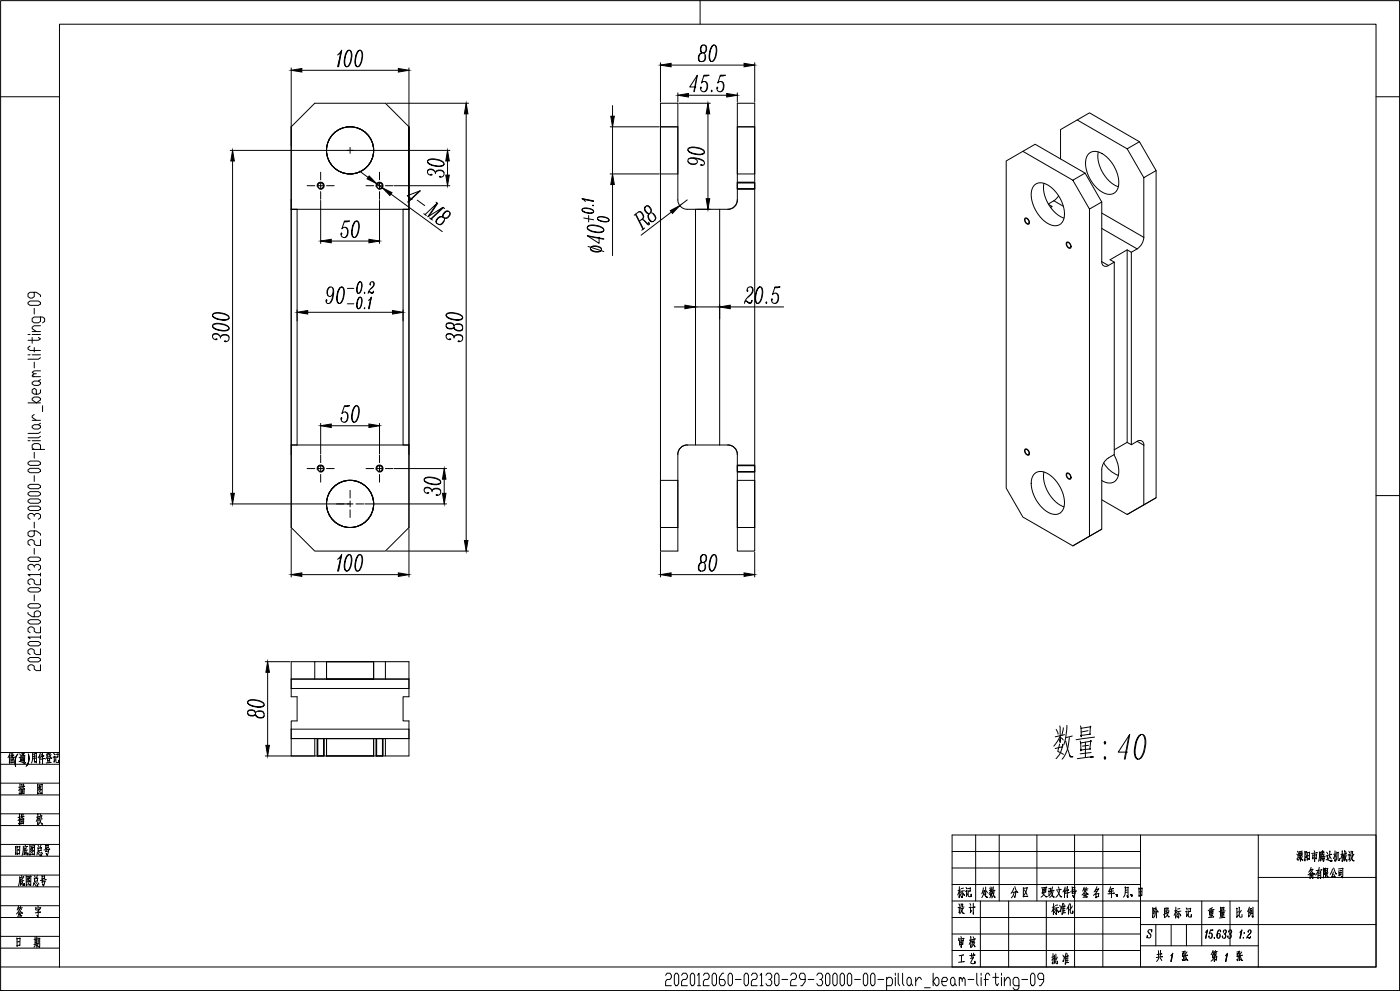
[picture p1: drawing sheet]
<svg xmlns="http://www.w3.org/2000/svg" width="2378mm" height="1682mm" viewBox="0 0 2378 1682" stroke-linecap="round" stroke-linejoin="round" font-family="sans-serif">
<defs><g id="words">
<text font-size="74.1" x="1789" y="1290">数量：40</text>
<g font-size="26.9">
<text x="1786" y="1554">标准化</text>
<text x="28" y="1610">日 期</text>
</g>
<g font-size="26.5">
<text x="25" y="1454">旧底图总号</text>
<text x="30" y="1506">底图总号</text>
<text x="1667" y="1525">处数</text>
<text x="1837" y="1525">签 名</text>
<text x="1785" y="1638">批 准</text>
<text x="1963" y="1633">共 1 张</text>
<text x="2056" y="1633">第 1 张</text>
</g>
<g font-size="26">
<text x="30" y="1401">描 校</text>
<text x="1626" y="1525">标记</text>
<text x="1717" y="1525">分 区</text>
<text x="1881" y="1525">年、月、日</text>
<text x="1626" y="1553">设 计</text>
<text x="27" y="1557">签 字</text>
<text x="1957" y="1560">阶 段 标 记</text>
<text x="1627" y="1609">审 核</text>
</g>
<g font-size="25.6">
<text x="1767" y="1525">更改文件号</text>
<text x="2051" y="1559">重 量</text>
</g>
<g font-size="25.1">
<text x="31" y="1349">描 图</text>
<text x="1627" y="1637">工 艺</text>
</g>
<text font-size="24.3" x="2100" y="1558">比 例</text>
<text font-size="20.3" x="2047" y="1594">15.633</text>
</g></defs>
<!-- layer: 0 -->
<g fill="none" stroke="#000" stroke-width="1.7">
<path d="M1 1h2376v1680h-2376zM1189 1v40M101 41h2236v1600h-2236zM1194 76a8 8 0 0 0-2 14h3a7 7 0 0 0 5-6 7 7 0 0 0-3-8 8 8 0 0 0-7 6 8 8 0 0 0 2 8M1197 76a8 8 0 0 1-2 14 8 8 0 0 1 3 9 8 8 0 0 1-8 5 8 8 0 0 1-1-13l3-1a9 9 0 0 0-2 14M1212 76a23 23 0 0 0-7 26l3 2a8 8 0 0 0 8-8l1-4a15 15 0 0 0-3-16 8 8 0 0 0-7 8 24 24 0 0 0 1 20M1214 76a26 26 0 0 1-4 28M573 93l7-8-5 28M579 91l-5 22M580 89l-4 3M580 85l-7 28M593 85a14 14 0 0 0-7 12 15 15 0 0 0 2 16 8 8 0 0 0 8-8 17 17 0 0 0-2-20 8 8 0 0 0-7 8l-1 4a18 18 0 0 0 2 16"/>
<path d="M594 85a26 26 0 0 1-4 28M611 85a14 14 0 0 0-7 12 15 15 0 0 0 2 16 8 8 0 0 0 8-8 17 17 0 0 0-2-20 8 8 0 0 0-6 8l-1 4a18 18 0 0 0 1 16M612 85a26 26 0 0 1-4 28M1198 94l-1 8-4 2M495 115v780l40 40h120l40-40M513 119h164M695 115v133M1122 106v67M1140 110h124M1282 106v67M1184 129l-5 27M1196 129l9-1h-9l-4 13a6 6 0 0 1 6-3 6 6 0 0 1 4 6 9 9 0 0 1-8 12 5 5 0 0 1-3-8l1 1-1 1"/>
<path d="M1198 138a11 11 0 0 1-1 18M1224 129l8-1h-8l-5 13a6 6 0 0 1 6-3 6 6 0 0 1 5 6 9 9 0 0 1-8 12 6 6 0 0 1-4-8v2M1225 138a11 11 0 0 1-1 18M1151 158v15M1182 148h-10l13-20-6 28M1209 153l1 1-1 2zM1252 158v15M1 164h100M657 175h139M1040 179v18M1122 175h29v120h-29zM1153 175h54"/>
<path d="M1169 162h65M2337 164h40M792 193v724M1203 193v144M495 215l40-40h120l40 40M695 215v680zM1036 215h84M1040 215v80M1122 215h29M1151 215h-29v680M1151 215v124a16 16 0 0 0 16 16h14M1830 204l21-12 84 49"/>
<path d="M391 255h202M595 250v5h-5M597 255h167M600 255h-5v5M1169 255a18 18 0 0 0 17 8 7 7 0 0 0 11-6 14 14 0 0 0-12-6 15 15 0 0 0-16 2 8 8 0 0 0 8 7 24 24 0 0 0 20-1M1169 253a26 26 0 0 1 28 4M1737 257l21-12 85 49M1866 258a58 58 0 0 0 34 59M1915 253l-85-49-29 16v50M395 273v564M726 275a23 23 0 0 0 26 7l2-3a8 8 0 0 0-8-8l-4-1a15 15 0 0 0-16 3 8 8 0 0 0 8 7l4 1a18 18 0 0 0 16-2M726 273a26 26 0 0 1 28 4"/>
<path d="M760 273v24M1169 274a12 12 0 0 0 14 3M1170 270a34 34 0 0 1 25 4M1178 269a6 6 0 0 1 5 2 6 6 0 0 1 0 6 9 9 0 0 1-14-6 9 9 0 0 1 10-3l6 1a11 11 0 0 1 12 9l-4 3-3-1 1-1 2 1M1849 261a20 20 0 0 1 27 2 59 59 0 0 1 23 56 16 16 0 0 1-25 8 59 59 0 0 1-29-57zM545 292v13M611 290l14 11M645 292v13M726 290a8 8 0 0 1 12 0M740 295a7 7 0 0 1 8-7 7 7 0 0 1 6 9 6 6 0 0 1-8 3h3M754 293a9 9 0 0 0-14 0 7 7 0 0 0-6-6 7 7 0 0 0-8 3 5 5 0 0 0 2 6 5 5 0 0 0 6 1l-1-1-1 1M1036 295h84"/>
<path d="M1964 290v555l-21 12v-101M522 315h13M539 317a6 6 0 0 1 5-8 6 6 0 0 1 7 7 6 6 0 0 1-8 5M545 310v5h-5M550 315h-5v5M555 315h13M622 315h13M639 317a6 6 0 0 1 5-8 6 6 0 0 1 7 7 6 6 0 0 1-8 5M640 312l10 7M645 310v5h-5M650 315h-5v5M655 315h13"/>
<path d="M670 315h94M1040 313v121M1252 309h30M1282 310h-30v10h30M1757 315a19 19 0 0 1 26 1 60 60 0 0 1 24 55 16 16 0 0 1-24 10 60 60 0 0 1-31-57zM1773 311a58 58 0 0 0 34 59M1822 306l21-12 28 49-20 12zM1822 306l-85-49-28 16v556l28 49 85 49 29-17v-555M1943 302l21-12-29-49-20 12 28 49v101M545 325v13M645 325v13M664 329l87 64"/>
<path d="M700 338l-8-6 22-8-21 19M709 340l12 9M713 324l-20 19M989 337l19 5M992 338l1 2M992 338l16 3M1167 339l-12 10M1252 321h30M1798 332l-8 9M545 340v73M645 340v73M741 343l2 2-14 21"/>
<path d="M752 352l3 2M753 352l-21 20M762 359a8 8 0 0 0-10 9l6 3a11 11 0 0 0 7-8l-1-3a8 8 0 0 0-9 0 8 8 0 0 0-3 8M989 357a16 16 0 0 0 19 3 10 10 0 0 0-12-7 5 5 0 0 0-7 4 18 18 0 0 0 19 3M989 355a18 18 0 0 1 19 3M1006 349h2zM1008 341l-19-4 5 5M1085 360a9 9 0 0 1 7 11M1096 351a8 8 0 0 0 7 12l4-5a8 8 0 0 0-9-8 8 8 0 0 0-2 8 8 8 0 0 0 7 5M1098 350a8 8 0 0 1 7 11 8 8 0 0 1 8 6 8 8 0 0 1-4 9 8 8 0 0 1-7-4 8 8 0 0 1 1-9 9 9 0 0 0 6 13M1140 360l-51 39M1181 355v400h-14a16 16 0 0 0-16 16v124h-29"/>
<path d="M1181 355h55a16 16 0 0 0 16-16v-164h30v120h-30v-80h30v680M1183 355h24M1222 355v400M1781 346l9-5 16 9M1781 347l6 4-2 1M1871 343v101M585 376l9-1h-9l-4 13a6 6 0 0 1 6-2 6 6 0 0 1 4 5 9 9 0 0 1-8 12 5 5 0 0 1-3-8v3M605 375a23 23 0 0 0-7 26l3 2a8 8 0 0 0 8-8v-4a15 15 0 0 0-2-16 8 8 0 0 0-7 8l-1 4a18 18 0 0 0 2 16M607 375a26 26 0 0 1-5 28M720 363l4 3M722 364l21-19-16 23 25-16-20 19M730 370l5 3"/>
<path d="M754 375l-5 6h-5M764 360a8 8 0 0 1-10 10 8 8 0 0 1-2 9 8 8 0 0 1-10 0 8 8 0 0 1 2-9 8 8 0 0 1 8-2 9 9 0 0 0-10 11M992 370l16 3M1000 366v11M1015 371a16 16 0 0 0 19 3 10 10 0 0 0-12-6 5 5 0 0 0-7 3 18 18 0 0 0 19 3M1015 370a18 18 0 0 1 19 3M1077 365l8-5a8 8 0 0 1 8 8l-1 3-6 4M1079 364l13 25M1080 363l13 26M1090 373h3l9 9 1-1-2-4M1093 373l7 7h2v-2M1109 363l4 7-1 4"/>
<path d="M1741 370a6 6 0 0 1 7 4 6 6 0 0 1-1 7 7 7 0 0 1-6-11zM1742 371a6 6 0 0 1 5 9 6 6 0 0 1-5-9zM1871 362l72 41M587 386a11 11 0 0 1-1 17M998 387a23 23 0 0 0 25 7l3-3a8 8 0 0 0-8-7l-4-1a15 15 0 0 0-16 2 8 8 0 0 0 8 7l4 1a18 18 0 0 0 16-2M998 385a26 26 0 0 1 28 5M1095 387l-5 4M1871 388l61 34M563 409h64M999 418l27 9M999 401l27 5M1004 419a17 17 0 0 1 18 4"/>
<path d="M1018 403v10l-20-13 28 5M1812 411a6 6 0 0 1 6 3 6 6 0 0 1-1 8 7 7 0 0 1-5-11zM1813 412a6 6 0 0 1 5 8 6 6 0 0 1-5-8zM1943 403l-3 10-8 9M1003 423a12 12 0 0 0 19 1v-1a10 10 0 0 0-10-6 10 10 0 0 0-9 6 16 16 0 0 0 17 3M1915 424v327l-22 12M1922 428v327l10-6M1922 428l-7-4-29 17 7 4M1932 422l-10 6M1871 444a7 7 0 0 0 4 7 7 7 0 0 0 8 0M1871 444l12 7M1883 451l10-6v327l-15 9-4 7-2 6-1 104-20 12"/>
<path d="M611 478a16 16 0 0 0-3 20 10 10 0 0 0 7-12 5 5 0 0 0-4-8 18 18 0 0 0-3 20M613 478a18 18 0 0 1-3 20M633 478l2 3a10 10 0 0 1-5 9M58 496v7l-3 3h-4l-3-3v-4l3-3h11l7 5v2M561 487a11 11 0 0 0-4 15M565 488a34 34 0 0 1-4 26M566 496a6 6 0 0 1-3 6 6 6 0 0 1-6 0 9 9 0 0 1 6-15 9 9 0 0 1 4 11l-1 5a11 11 0 0 1-10 12l-2-4 1-3v3M580 487a14 14 0 0 0-7 12 15 15 0 0 0 2 16 8 8 0 0 0 8-8 17 17 0 0 0-2-20 8 8 0 0 0-6 8l-1 4a18 18 0 0 0 1 16M581 487a26 26 0 0 1-4 28M590 489h11M619 496v2zM628 495l3 3h2l1-4-1 3-5-2-2 1"/>
<path d="M629 482v2a4 4 0 0 1 1-5 4 4 0 0 1 5 1 4 4 0 0 1 0 5l-3 4a13 13 0 0 0-7 9M1270 492v3a6 6 0 0 1 1-7 6 6 0 0 1 8 1 6 6 0 0 1-1 7l-4 6a19 19 0 0 0-10 13M1276 487a8 8 0 0 1 0 12l-6 5M1290 487a23 23 0 0 0-6 25l2 3a8 8 0 0 0 8-8l1-4a15 15 0 0 0-3-16 8 8 0 0 0-7 8l-1 4a18 18 0 0 0 2 16M1292 487a26 26 0 0 1-4 28M1316 488l9-1h-9l-4 13a6 6 0 0 1 6-2 6 6 0 0 1 5 5 9 9 0 0 1-8 12 5 5 0 0 1-4-8v3M1318 498a11 11 0 0 1-1 17M48 513l3-2h14l4 2v3l-4 2h-14l-3-2zM590 516h11M611 504a16 16 0 0 0-3 20 10 10 0 0 0 7-12 5 5 0 0 0-4-8 18 18 0 0 0-3 20M613 504a18 18 0 0 1-3 20M626 510l5-6-4 20"/>
<path d="M630 508l-3 16M630 507l-2 2M631 504l-5 20M1181 517v24M1268 511l4 4h3l2-1v-4l-2 4h-3l-4-3-3 1M1302 512v3l-1-1zM58 523v10M69 538v7l-4 3h-7l-3-3v-4l3-3h14l4 3v4l-4 3M361 536a23 23 0 0 0 25 7l3-3a8 8 0 0 0-8-8l-4-1a15 15 0 0 0-16 3 8 8 0 0 0 8 7l4 1a18 18 0 0 0 16-2M361 534a26 26 0 0 1 28 4M523 530h144M619 522v2z"/>
<path d="M758 536a23 23 0 0 0 25 7l3-3a8 8 0 0 0-8-8l-4-1a15 15 0 0 0-16 3 8 8 0 0 0 8 7l4 1a18 18 0 0 0 16-2M758 534a26 26 0 0 1 28 4M1145 521h18M1181 521h41M1240 521h91M69 553h-11l-3 2v3l7 5M361 554a23 23 0 0 0 25 7l3-3a8 8 0 0 0-8-7l-4-1a15 15 0 0 0-16 2 8 8 0 0 0 8 7l4 1a18 18 0 0 0 16-2M361 552a26 26 0 0 1 28 5M758 554a8 8 0 0 0 13 2l-1-6a8 8 0 0 0-12 1 8 8 0 0 0 5 7 8 8 0 0 0 8-2M758 551a8 8 0 0 1 13 2 8 8 0 0 1 10-3 8 8 0 0 1 5 8 8 8 0 0 1-8 4 8 8 0 0 1-7-6 9 9 0 0 0 15 2M775 551h8l3 4M48 568h3"/>
<path d="M55 573v10M55 568h14M55 563h14M65 573l4 2-4 3h-17M361 570a8 8 0 0 1 12 0M374 574a7 7 0 0 1 10-6 7 7 0 0 1 4 10 5 5 0 0 1-7 1h3M389 572a9 9 0 0 0-15 0 7 7 0 0 0-5-6 7 7 0 0 0-8 4 5 5 0 0 0 2 5 5 5 0 0 0 6 1h-3M758 570a8 8 0 0 1 12 0M771 574a7 7 0 0 1 8-6 7 7 0 0 1 7 8 5 5 0 0 1-8 3h3M786 572a9 9 0 0 0-15 0 7 7 0 0 0-6-6 7 7 0 0 0-7 4 6 6 0 0 0 2 5 6 6 0 0 0 6 1h-3M51 587l-3 3v2l3 3h18M58 590v7"/>
<path d="M48 602h3M55 602h14M58 615v10M69 607l-4 3h-17M55 639h14M62 634h-4l-3 3 3 2M69 629h-11l-3 3 3 2M55 649l3-2h7l4 2v3l-4 2h-7l-3-2zM69 644l-4 3M55 676l3-2h7l4 2v3l-7 5-7-5zM69 662v4l-4 3h-7l-3-3v-4l3-3 4 3v7M48 684h21"/>
<path d="M72 689v10M585 690l9-1h-9l-4 13a6 6 0 0 1 6-3 6 6 0 0 1 4 6 9 9 0 0 1-8 12 5 5 0 0 1-3-8v2M587 699a11 11 0 0 1-1 18M605 689a23 23 0 0 0-7 25l3 3a8 8 0 0 0 8-8v-4a15 15 0 0 0-2-16 8 8 0 0 0-7 8l-1 4a18 18 0 0 0 2 16M607 689a26 26 0 0 1-5 28M55 713h14M58 704l-3 2v2l7 5M69 718l-4 3M545 719v51M645 719v51M55 723l3-2h7l4 2v3l-4 2h-7l-3-2zM69 733l-4 3h-17"/>
<path d="M563 723h64M48 748h3M55 748h14M69 741l-4 2h-17M495 755h200v16M505 755v-400h-10h200h-10v400M1181 755h55a16 16 0 0 1 16 16v164h30v-40M1915 751l7 4M1932 749a7 7 0 0 1 7-1 7 7 0 0 1 4 8M1932 749l11 7M55 763h21M58 763l-3-3v-5l3-2h7l4 2v8"/>
<path d="M58 768v10M545 772v13M645 772v13M1741 762a6 6 0 0 1 7 4 6 6 0 0 1-1 7 8 8 0 0 1-6-11zM1742 763a6 6 0 0 1 5 9 6 6 0 0 1-5-9zM1892 772a47 47 0 0 1 6 40 17 17 0 0 1-27 4M48 797l3-2h14l4 2v3l-4 2h-14l-3-2zM48 785l3-2h14l4 2v3l-4 2h-14l-3-2zM522 795h13M539 797a6 6 0 0 1 5-8 6 6 0 0 1 7 7 6 6 0 0 1-8 5M545 790v5h-5M550 795h-5v5"/>
<path d="M555 795h13M622 795h13M639 797a6 6 0 0 1 5-8 6 6 0 0 1 7 7 6 6 0 0 1-8 5M645 790v5h-5M650 795h-5v5M655 795h13M670 795h89M1252 789h30M1282 790h-30v10h30M1875 786a49 49 0 0 0 25 21M58 807v10M545 805v13"/>
<path d="M645 805v13M721 815a23 23 0 0 0 25 7l3-3a8 8 0 0 0-8-8h-4a15 15 0 0 0-16 2 8 8 0 0 0 8 7l4 1a18 18 0 0 0 16-2M721 813a26 26 0 0 1 28 5M755 813v24M1122 815h29v120h-29zM1252 801h30M1282 815h-30v80h30M1758 804a21 21 0 0 1 27 3 58 58 0 0 1 22 56 16 16 0 0 1-26 7 59 59 0 0 1-28-58zM1773 801a58 58 0 0 0 34 59M1812 803a6 6 0 0 1 6 3 6 6 0 0 1-1 8 7 7 0 0 1-5-11zM1813 804a6 6 0 0 1 5 8 6 6 0 0 1-5-8zM48 837l3-3h14l4 3v2l-4 3h-14l-3-3z"/>
<path d="M48 825l3-3h14l4 3v2l-4 3h-14l-3-3zM595 832v13M721 831a8 8 0 0 1 12 0M734 835a7 7 0 0 1 9-6 7 7 0 0 1 4 10 5 5 0 0 1-6 1h2M749 833a9 9 0 0 0-15 0 7 7 0 0 0-6-6 7 7 0 0 0-7 4 5 5 0 0 0 2 5 5 5 0 0 0 6 1h-3M48 849l3-2h14l4 2v3l-4 2h-14l-3-2zM391 855h202M595 850v5h-5M600 855h-5v5M605 855h13M620 855h139M1871 848l44 25 28-16"/>
<path d="M1964 845l-49 28M2337 841h40M48 862l3-3h14l4 3v2l-4 3h-14l-3-3zM58 876v-2l-3-2h-4l-3 2v5l3 2M58 874l4-2h3l4 2v5l-4 2M595 865v13M58 886v10M495 897v82M695 897v82M1122 895h29M1871 898l-49 29M58 901v8l-3 2h-4l-3-2v-5l3-3h11l7 5v3"/>
<path d="M69 916v10h-7l-4-3v-5l-3-2h-4l-3 2v5l3 3M58 931v10M657 935h139M1122 937v42M1282 937v42M48 948l3-2h14l4 2v3l-4 2h-14l-3-2zM573 949l7-8-5 28M579 947l-5 22M580 945l-4 3M580 941l-7 28M593 941a14 14 0 0 0-7 12 15 15 0 0 0 2 16 8 8 0 0 0 8-8 17 17 0 0 0-2-20 8 8 0 0 0-7 8l-1 4a18 18 0 0 0 2 16M594 941a26 26 0 0 1-4 28"/>
<path d="M611 941a14 14 0 0 0-7 12 15 15 0 0 0 2 16 8 8 0 0 0 8-8 17 17 0 0 0-2-20 8 8 0 0 0-6 8l-1 4a18 18 0 0 0 1 16M612 941a26 26 0 0 1-4 28M1194 941a8 8 0 0 0-2 14l6-2a10 10 0 0 0 1-10l-2-2a8 8 0 0 0-7 6 8 8 0 0 0 2 8M1197 941a8 8 0 0 1-2 14 8 8 0 0 1 3 9 8 8 0 0 1-8 5 8 8 0 0 1-1-13l3-1a9 9 0 0 0-2 14M1198 959l-1 8-4 2M1212 941a23 23 0 0 0-7 26l3 2a8 8 0 0 0 8-8l1-4a15 15 0 0 0-3-16 8 8 0 0 0-7 8 24 24 0 0 0 1 20M1214 941a26 26 0 0 1-4 28M58 963v-3l-3-2h-4l-3 2v5l3 3M58 960l4-2h3l4 2v5l-4 3M69 975h-21l3 3M69 973v5M513 975h164"/>
<path d="M1140 975h124M48 1000l3-3h14l4 3v2l-4 3h-14l-3-3zM69 983v10h-7l-4-3v-5l-3-2h-4l-3 2v5l3 3M58 1010v10M48 1039v3l7 5h10l4-3v-5l-4-2h-3l-4 2v8M48 1027l3-2h14l4 2v3l-4 2h-14l-3-2zM48 1054l3-2h14l4 2v3l-4 2h-14l-3-2zM69 1064v10h-7l-4-2v-5l-3-3h-4l-3 3v5l3 2M69 1079v5M48 1091l3-2h14l4 2v3l-4 2h-14l-3-2zM69 1081h-21l3 3M48 1118l3-2h14l4 2v3l-4 2h-14l-3-2z"/>
<path d="M69 1101v10h-7l-4-2v-5l-3-3h-4l-3 3v5l3 2M69 1128v10h-7l-4-2v-5l-3-3h-4l-3 3v5l3 2M451 1123h42M535 1123h-40v46h200v-16h-200v30h10v41h-10v14M655 1123h40v60h-10v41h10v59h-160M455 1141v124M535 1153v-30h120v30M555 1153v-30h80v30M421 1193a23 23 0 0 0 25 7l3-3a8 8 0 0 0-8-8l-4-1a15 15 0 0 0-16 3 8 8 0 0 0 8 7l4 1a18 18 0 0 0 16-2M421 1191a26 26 0 0 1 28 4M421 1211a8 8 0 0 0 13 2l-1-6a10 10 0 0 0-11-1l-1 2a8 8 0 0 0 5 7 8 8 0 0 0 8-2M421 1208a8 8 0 0 1 13 2 8 8 0 0 1 9-3 8 8 0 0 1 6 8 8 8 0 0 1-9 4 8 8 0 0 1-6-6 9 9 0 0 0 15 2"/>
<path d="M438 1207l8 1 3 4M495 1238h200v16h-200zM495 1238v45M535 1254v29M539 1254v29M540 1254v29h10v-29M551 1254v29M555 1254v29h80v-29M639 1254v29M640 1254v29h10v-29M651 1254v29M655 1254v29"/>
<path d="M1 1277h100M17 1278l-3 8M19 1278v8M22 1278l-1 8M31 1280a20 20 0 0 0-4 21l-1-9 3-10M33 1279l2 3M37 1279l4-1-2 3-1-1 2 2M55 1279v9l-2 7M58 1280l1 14v-3M69 1278l-4 8M70 1280l-1 7M72 1277v19v-4"/>
<path d="M83 1278l3 9h2l-2-2M85 1278l-1 2M91 1279l2 2v-1M1 1297h100M16 1281v15v-4M18 1288l1 7 3-1v1l1-7-4 1M21 1291h-2M23 1282h1l-6 1M23 1286l2-1-8 1M32 1292l9 4 3-1h-4M33 1286l3-1-2 7M37 1282v10v-3"/>
<path d="M37 1283l5-1v11l-2-2M39 1283v9v-3M41 1285l-3 1M41 1288h-3M46 1299l3-11-1-8a21 21 0 0 1-4 21M55 1280l7-1v16l-2-2 2 1M61 1283l-5 1M61 1287l-5 1M67 1282v14v-3M73 1283h2l-5 1M74 1288l2-1-7 2M79 1280l3-1-5 9"/>
<path d="M79 1281l1 3M80 1286l1 5 4-1v-4l-4 2M81 1291v3M84 1291l-1 3M84 1284l-3 1M85 1294h2l-9 1M87 1281l-2 2M90 1285h3l-1 9 2-5M95 1281l4-1v5h-4M95 1284v9l5 1v-4v4M451 1283h84M1 1329h100"/>
<path d="M1 1349h100M1 1381h100M1 1401h100M1617 1417h720v224h-720zM1657 1417v112M1697 1417v112M1761 1417v112M1825 1417v224M1873 1417v224M1937 1417v224M2137 1417v224M1 1433h100"/>
<path d="M1 1453h100M1617 1445h320M2203 1450l1 2M2204 1445l1 2M2206 1449l-2 10-1-1M2206 1448l1 5v-1l5-1v-4l-5 2M2208 1445v7M2208 1455l-3 6M2209 1452v10v-3M2210 1455l2 5h1l-2-2M2210 1445v7M2212 1445l-6 1"/>
<path d="M2213 1454l-7 2M2216 1445l1 16v-3M2217 1446h2l-1 4 1 3-1 3-1-2 1 2M2220 1446l1 14v-2h2h-1M2221 1448l4-1-1 12-1-1M2223 1452l-2 1M2230 1451v7v-3M2230 1452l7-1-1 7-2-2 2 2M2232 1444l1 3M2233 1448v14v-3M2237 1448l1-1-10 2M2241 1446v10l-1 6"/>
<path d="M2241 1447h3l-1 14-1-1M2242 1454h-1M2242 1450l-1 1M2245 1445v2M2245 1454l3-1-1 4M2245 1455v3l5-2-2 6-1-1M2247 1444l-3 11M2248 1451l2 3h1M2248 1459l-4 1M2249 1445l-1 2M2249 1447l-5 1M2249 1450l-5 1"/>
<path d="M2252 1453l3-1-1 7M2252 1459l9 3 2-1h-3M2254 1446l1 3M2258 1453l3 5M2259 1444l-1 10-2 5M2261 1450h1l-6 1M2268 1444v18v-3M2268 1452l1 2M2268 1451l-3 6M2270 1449l-5 1M2271 1446l-1 11-1 5M2271 1447h3l-1 12 2 1v-2v3"/>
<path d="M2280 1444v18v-2M2280 1450l-3 8M2280 1451l1 2M2281 1449l-3 1M2282 1452l-1 9M2283 1451l1 10-1-2M2284 1444a27 27 0 0 0 3 18l1-3M2284 1454l-3 1M2286 1445v2M2286 1449h1l-5 1M2287 1451l-3 8M2290 1451h2l-1 9 2-3"/>
<path d="M2291 1445l2 3M2295 1454l3 7h2l-2-1M2295 1453l3-1-6 10M2295 1445l-2 8M2295 1446l3-1-1 1a2.4 2.4 0 0 0 0 3 2.4 2.4 0 0 0 3 1M1617 1473h320M2226 1476l4-1-8 10M2226 1477l6 7 2-1h-9v8v-1l5-1v2v-8M2227 1472l-4 8M2239 1480v11v-2M2241 1472l-1 5-5 8M2244 1477l2-1-10 2"/>
<path d="M2248 1473v17v-2M2248 1475l3-1-1 10-1-2 1 2M2251 1473v16l2-3M2252 1475l3-1v6l-3 1M2254 1477h-2M2263 1475l-3 9M2265 1480l-3 9 5-2M2265 1473l4 10h1l-2-1M2274 1475l7-2-1 17-1-3 1 3M2278 1478h1l-6 1M1 1485h100M2137 1489h200"/>
<path d="M2228 1483v6M2229 1486h-3M2239 1480h5l-1 11-1-2 1 2M2242 1486h-3M2242 1483h-3M2253 1481l2 8h2l-2-1M2256 1481l-2 3M2266 1484l2 6v-2M2274 1480l1 7v-1l3-1v-4l-3 1M1 1505h100M1617 1501h320M1 1537h100"/>
<path d="M1617 1529h520M1665 1529v112M1713 1529v112M1777 1529v112M2041 1529v76M2089 1529v76M1 1557h100M1617 1557h320M1937 1569h400M1956 1579l1-1-1 4a3 3 0 0 0-4-4 3 3 0 0 0-1 5l4 4M1963 1569v36M1989 1569v36"/>
<path d="M2015 1569v36M2109 1578l-3 14M2123 1578l2 4-4 5M1 1589h100M1617 1585h320M1950 1581l4 4a4 4 0 0 1 1 5 4 4 0 0 1-5 1l-1-3-1 4 1-1M2106 1582l3-4-2 14M2109 1581l-3 11M2109 1580l-2 2M2112 1591v1zM2113 1583v1zM2119 1590l4 2 1-2-1 2-4-2-1 1"/>
<path d="M2120 1581v1a2.8 2.8 0 0 1 1-3 2.8 2.8 0 0 1 4 0 2.8 2.8 0 0 1 0 4l-6 5-1 4M1 1609h100M1617 1613h320M1937 1605h200M1 1641h100M1131 1655l2-3h5l2 3v4l-2 3h-5l-2 4v7h9M1148 1652h2l3 3v14l-3 4h-2l-3-4v-14zM1158 1655l2-3h5l3 3v4l-3 3h-5l-2 4v7h10M1175 1652h3l2 3v14l-2 4h-3l-2-4v-14zM1185 1655l2-3v21M1195 1655l2-3h5l3 3v4l-3 3h-5l-2 4v7h10M1212 1652h3l2 3v14l-2 4h-3l-2-4v-14z"/>
<path d="M1229 1652h-2l-5 7v10l2 4h5l3-4v-3l-3-4h-7M1239 1652h3l2 3v14l-2 4h-3l-2-4v-14zM1266 1652h3l2 3v14l-2 4h-3l-2-4v-14zM1276 1655l3-3h5l2 3v4l-2 3h-5l-3 4v7h10M1291 1655l3-3v21M1301 1655l2-3h5l3 3v4l-3 3h-2M1318 1652h3l2 3v14l-2 4h-3l-2-4v-14zM1343 1655l2-3h5l3 3v4l-3 3h-5l-2 4v7h10M1387 1655l3-3h5l2 3v4l-2 3h-3M1405 1652h2l3 3v14l-3 4h-2l-3-4v-14zM1417 1652h3l2 3v14l-2 4h-3l-2-4v-14zM1429 1652h3l2 3v14l-2 4h-3l-2-4v-14z"/>
<path d="M1442 1652h2l3 3v14l-3 4h-2l-3-4v-14zM1469 1652h2l3 3v14l-3 4h-2l-3-4v-14zM1481 1652h3l2 3v14l-2 4h-3l-2-4v-14zM1506 1659v21M1521 1652v3M1521 1659v14M1526 1652v17l2 4M1533 1652v17l3 4M1543 1659h3l2 3v7l-2 4h-3l-2-4v-7zM1555 1659v14M1585 1652v21M1590 1659h2l3 3v7l-3 4h-2l-5-7z"/>
<path d="M1617 1659h3l2 3v7l-2 4h-3l-2-4v-7zM1630 1659v14M1659 1652v17l3 4M1667 1652v3M1667 1659v14M1681 1655l-2-3h-3l-2 3v18M1686 1659h10M1691 1652v17l3 4 2-4M1701 1652v3M1701 1659v14M1706 1659v14M1753 1652h2l3 3v14l-3 4h-2l-2-4v-14z"/>
<path d="M1185 1673h5M1249 1662h10M1291 1673h5M1308 1662l3 4v3l-3 4h-5l-2-4M1328 1662h10M1368 1662h-8l-2-3v-4l2-3h5l3 3v11l-5 7h-3M1373 1662h9M1395 1662l2 4v3l-2 4h-5l-3-4M1452 1662h10M1491 1662h10M1506 1662l2-3h5l3 3v7l-3 4h-7M1548 1669l2 4"/>
<path d="M1565 1662l-2-3h-3l-5 7M1570 1677h10M1600 1666h7l3-4-3-3h-5l-2 3v7l2 4h5M1622 1669l3 4M1630 1662l2-3 2 3v4M1634 1662l3-3 2 3v11M1644 1662h10M1672 1662h7M1706 1666l5-7h2l3 3v11M1731 1673h-8l-2-4v-7l2-3h5l3 3v15l-3 3h-5l-2-3M1736 1662h10M1773 1662h-8l-2-3v-4l2-3h5l3 3v11l-5 7h-3"/>
<circle cx="595" cy="255" r="40"/>
<circle cx="545" cy="315" r="5"/>
<circle cx="645" cy="315" r="5"/>
<circle cx="545" cy="795" r="5"/>
<circle cx="645" cy="795" r="5"/>
<circle cx="595" cy="855" r="40"/>
</g>
<g fill="#000" stroke="#000" stroke-width="1.7">
<path d="M495 119l18-3v6zM677 116l18 3-18 3zM1122 110l18-3v6zM1264 107l18 3-18 3zM1151 162l18-3v6zM1234 159l18 3-18 3zM792 175l3 18h-6zM1037 197h6l-3 18zM1203 175l3 18h-6zM395 255l3 18h-6zM760 255l3 18h-6zM627 299l13 13-17-8z"/>
<path d="M757 297h6l-3 18zM1040 295l3 18h-6zM650 319l16 8-4 5zM1200 337h6l-3 18zM1139 357l16-8-13 13zM545 409l18-3v6zM627 406l18 3-18 3zM1163 518l18 3-18 3zM1222 521l18-3v6zM505 530l18-3v6zM667 527l18 3-18 3zM545 723l18-3v6z"/>
<path d="M627 720l18 3-18 3zM755 795l3 18h-6zM392 837h6l-3 18zM752 837h6l-3 18zM789 917h6l-3 18zM495 975l18-3v6zM677 972l18 3-18 3zM1122 975l18-3v6zM1264 972l18 3-18 3zM455 1123l3 18h-6zM452 1265h6l-3 18z"/>
</g>
<use href="#words"/>
</svg>
